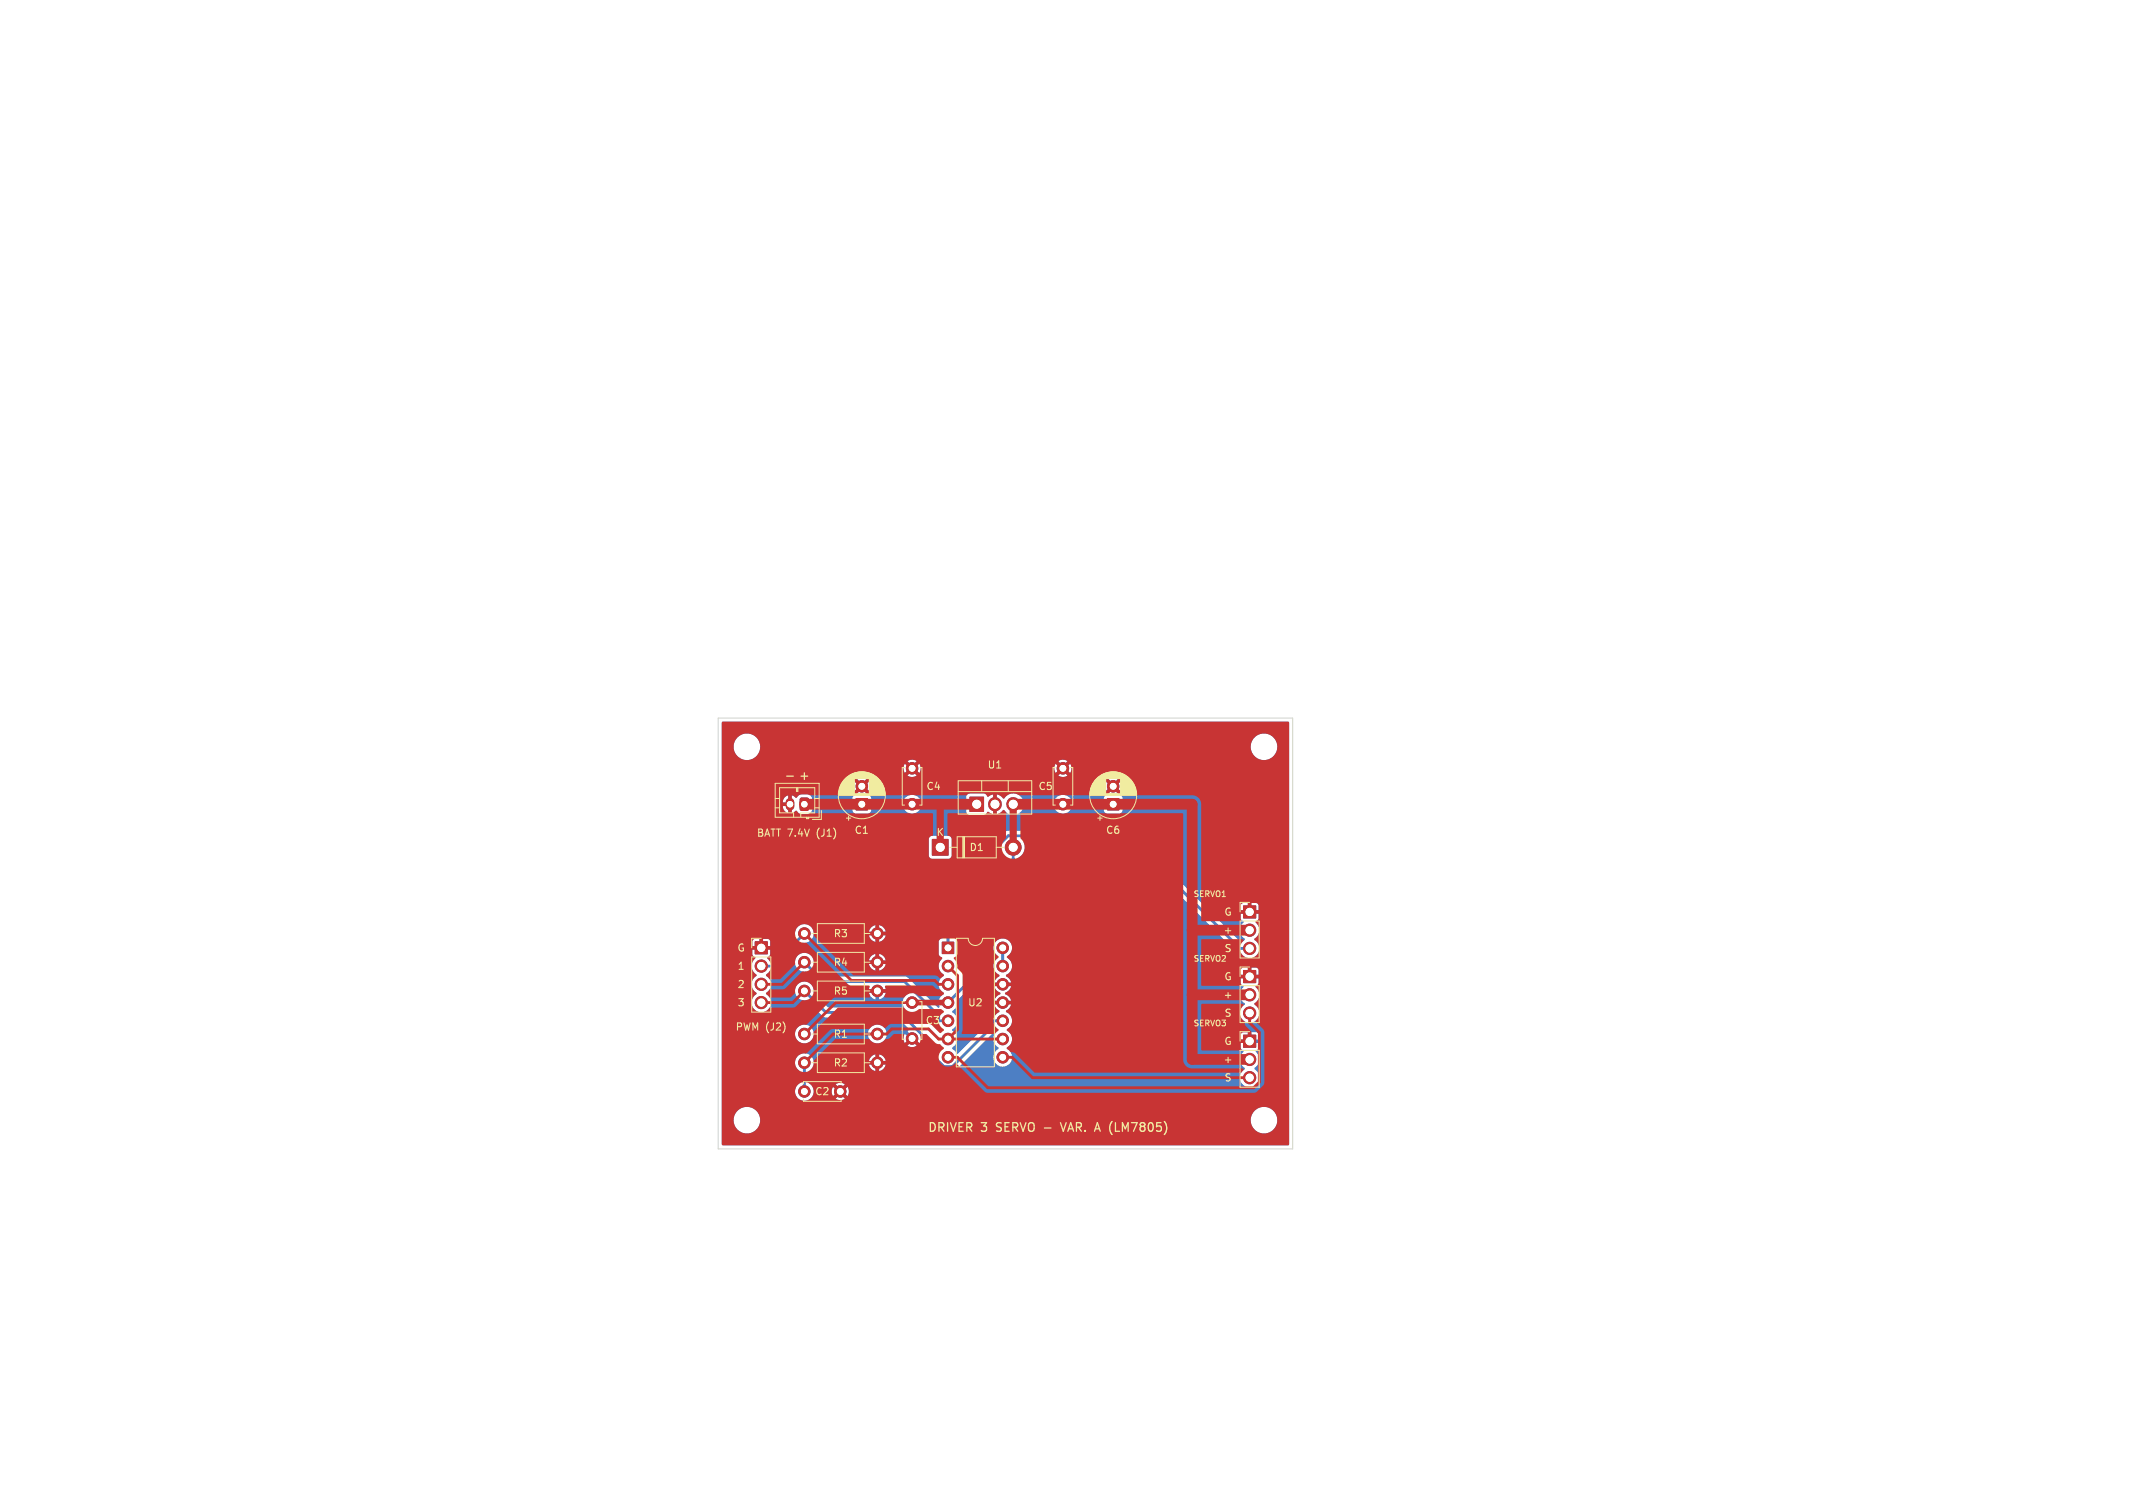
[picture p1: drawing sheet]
<svg xmlns="http://www.w3.org/2000/svg" width="297mm" height="210mm" viewBox="0 0 297 210" stroke-linecap="round" stroke-linejoin="round" font-family="sans-serif">
<defs><g id="words">
<g font-size="1.7" fill="#f2eda1">
<text x="111.1" y="108.9">+</text>
<text x="129.1" y="157.9">DRIVER</text>
<text x="136.6" y="157.9">3</text>
<text x="139" y="157.9">SERVO -</text>
<text x="148.6" y="157.9">VAR. A (LM7805)</text>
</g>
<g font-size="1.4" fill="#f2eda1">
<text x="137.4" y="107.2">U1</text>
<text x="128.9" y="110.2">C4</text>
<text x="144.5" y="110.2">C5</text>
<text x="105.3" y="116.7">BATT 7.4V</text>
<text x="113.9" y="116.7">(J1)</text>
<text x="118.9" y="116.3">C1</text>
<text x="130.3" y="116.6">K</text>
<text x="134.9" y="118.7">D1</text>
<text x="153.9" y="116.3">C6</text>
<text x="116" y="130.7">R3</text>
<text x="170.3" y="130.3">+</text>
<text x="170.4" y="127.7">G</text>
<text x="102.6" y="132.7">G</text>
<text x="102.6" y="137.8">2</text>
<text x="102.6" y="135.3">1</text>
<text x="116" y="134.7">R4</text>
<text x="170.4" y="136.7">G</text>
<text x="170.4" y="132.8">S</text>
<text x="102.3" y="143.7">PWM (J2)</text>
<text x="102.6" y="140.3">3</text>
<text x="116" y="138.7">R5</text>
<text x="128.8" y="142.8">C3</text>
<text x="134.7" y="140.3">U2</text>
<text x="170.3" y="139.3">+</text>
<text x="170.4" y="141.8">S</text>
<text x="116" y="144.7">R1</text>
<text x="116" y="148.7">R2</text>
<text x="170.3" y="148.3">+</text>
<text x="170.4" y="145.7">G</text>
<text x="113.4" y="152.7">C2</text>
<text x="170.4" y="150.8">S</text>
</g>
<g font-size="1.1" fill="#f2eda1">
<text x="166.1" y="125.1">SERVO1</text>
<text x="166.1" y="134.1">SERVO2</text>
<text x="166.1" y="143.1">SERVO3</text>
</g>
</g></defs>
<g fill="#4d7fc4" stroke="#4d7fc4" stroke-width=".14">
<path d="M135 111h2v2h-2z"/>
<path d="M119.2 111.2h1.6v1.6h-1.6z"/>
<path d="M173.2 144.2h1.7v1.7h-1.7z"/>
<path d="M131.2 131.2h1.6v1.6h-1.6z"/>
<path d="M105.1 131.2h1.7v1.6h-1.7z"/>
<path d="M111.5 111.2l.9-.1 .2 .2v1.3l-.2 .3h-.7l-.3-.2z"/>
<path d="M129.8 116.9h2.2v2.2h-2.2z"/>
<path d="M173.2 126.2h1.7v1.6h-1.7z"/>
<path d="M173.2 135.2h1.7v1.7h-1.7z"/>
<path d="M154.2 111.2h1.6v1.6h-1.6z"/>
<circle cx="112" cy="144" r=".8"/>
<circle cx="122.2" cy="144" r=".8"/>
<circle cx="120" cy="109.5" r=".8"/>
<circle cx="112" cy="134" r=".8"/>
<circle cx="122.2" cy="134" r=".8"/>
<circle cx="174" cy="147.5" r=".85"/>
<circle cx="174" cy="150.1" r=".85"/>
<circle cx="132" cy="134.5" r=".8"/>
<circle cx="132" cy="137.1" r=".8"/>
<circle cx="132" cy="139.6" r=".8"/>
<circle cx="132" cy="142.2" r=".8"/>
<circle cx="132" cy="144.7" r=".8"/>
<circle cx="132" cy="147.2" r=".8"/>
<circle cx="139.6" cy="147.2" r=".8"/>
<circle cx="139.6" cy="144.7" r=".8"/>
<circle cx="139.6" cy="142.2" r=".8"/>
<circle cx="139.6" cy="139.6" r=".8"/>
<circle cx="139.6" cy="137.1" r=".8"/>
<circle cx="139.6" cy="134.5" r=".8"/>
<circle cx="139.6" cy="132" r=".8"/>
<circle cx="112" cy="148" r=".8"/>
<circle cx="122.2" cy="148" r=".8"/>
<circle cx="106" cy="134.5" r=".85"/>
<circle cx="106" cy="137.1" r=".85"/>
<circle cx="106" cy="139.6" r=".85"/>
<circle cx="127" cy="112" r=".8"/>
<circle cx="127" cy="107" r=".8"/>
<circle cx="127" cy="139.6" r=".8"/>
<circle cx="127" cy="144.6" r=".8"/>
<circle cx="112" cy="130" r=".8"/>
<circle cx="122.2" cy="130" r=".8"/>
<circle cx="141.1" cy="118" r="1.1"/>
<circle cx="174" cy="129.5" r=".85"/>
<circle cx="174" cy="132.1" r=".85"/>
<circle cx="174" cy="138.5" r=".85"/>
<circle cx="174" cy="141.1" r=".85"/>
<circle cx="112" cy="152" r=".8"/>
<circle cx="117" cy="152" r=".8"/>
<circle cx="155" cy="109.5" r=".8"/>
<circle cx="112" cy="138" r=".8"/>
<circle cx="122.2" cy="138" r=".8"/>
<circle cx="148" cy="112" r=".8"/>
<circle cx="148" cy="107" r=".8"/>
</g>
<path d="M138.5 112h.1M141.1 112h.1" fill="none" stroke="#4d7fc4" stroke-width="1.9"/>
<path d="M110 111.7v.6" fill="none" stroke="#4d7fc4" stroke-width="1.2"/>
<path d="M141.1 118v1.6l-5.3 5.3v10.9l-3.8 3.8M112 130l-4.5 4.5h-1.5M112 138l3 3h10.3l3.6 3.6v1.4l2.5 2.5h1.2l5.7-5.7v-.6h1.3M112 134l2.7 2.7h11.3l4.7 4.7M132 132v-7.2l8.4-8.4h16.6l15.6 15.7h1.4M139.6 132v2.5M112 148v4M130.7 142.2h1.3" fill="none" stroke="#4d7fc4" stroke-width=".4"/>
<path d="M100.5 100.6l.1-.1h78.8l.1 .1v58.8l-.1 .1h-78.8l-.1-.1v-3.3h1.6a1.85 1.85 0 0 0 1.9 1.8 1.85 1.85 0 0 0 1.8-1.8h68.3l.1 .2a1.86 1.86 0 0 0 2.9 1.2 1.86 1.86 0 0 0-.3-3.2 1.86 1.86 0 0 0-2.7 1.8h-68.3l.1-.2a1.86 1.86 0 0 0-2-1.8 1.86 1.86 0 0 0-1.8 2h-1.6v-4.1h10.2v.2a1.31 1.31 0 0 0 1.4 1.1 1.31 1.31 0 0 0 1.2-1.3h2.5l.2 .7 .6-.7 .1 .2 .3 .2-.7 .6 .6 .2 .8-.2-.7-.6 .2-.1 .2-.3 .6 .7a1.19 1.19 0 0 0 0-1.4l-.6 .7-.2-.3-.2-.1 .7-.6-.8-.2-.6 .2 .7 .6-.2 .1-.2 .3-.6-.7-.2 .7h-2.5a1.79 1.79 0 0 0-.6-1.2v-.7h59.9a1.36 1.36 0 0 0 2.1 1.1 1.36 1.36 0 0 0 0-2.3v-.2a1.37 1.37 0 0 0 .2-2.2v-.2l.3-.3 .1-.8h-.9v-.4h.9l-.1-.8-.3-.2h-.6v.8h-.6v-.8h-.7l-.2 .1-.1 .9h.9v.4h-.9l.1 .8 .4 .4a1.44 1.44 0 0 0 .1 2.3v.2a1.43 1.43 0 0 0-.7 1.2h-59.9v-1l.4-.4 .2-.5h7.7l.3 .6 .6 .4v-.9l.2 .1 .3-.1v.9l.7-.4 .2-.6h-.8l.1-.2-.1-.2h.8l-.2-.6-.7-.4v.9l-.2-.1-.3 .1v-.9l-.6 .4-.3 .6h.8v.2v.2h-8.5a1.32 1.32 0 0 0-1.9-1.4 1.32 1.32 0 0 0-.1 2.4v1.7a1.35 1.35 0 0 0-.6 1.1h-10.2v-8h10.2v.2a1.31 1.31 0 0 0 1.4 1.1 1.31 1.31 0 0 0 1.2-1.3h7.6v.2a1.31 1.31 0 0 0 2 .8 1.31 1.31 0 0 0-.2-2.2 1.31 1.31 0 0 0-1.8 1.2h-7.6v-.2a1.31 1.31 0 0 0-1.4-1.1 1.31 1.31 0 0 0-1.2 1.3h-10.2v-4.4h4.1l.1 .3a1.36 1.36 0 0 0 2.1 .8 1.36 1.36 0 0 0-.1-2.3v-.1l.3-.3h3.7a1.39 1.39 0 0 0 1.6 1.3l2.2 2.2 .3 .2h10.2l1.6 1.6v.2l-.3 .1 .7 .6-.3 .2-.1 .2-.6-.6a1.19 1.19 0 0 0 0 1.3l.6-.6 .2 .2 .2 .1-.7 .6 .6 .2 .6-.1 .2-.1-.7-.6 .2-.1 .2-.2 .7 .6 .1 .8 .1 .3 2.7 2.7 .4 .1h1.2l.5-.1 5.2-5.2 .1-.1 .1 .2a1.43 1.43 0 0 0 .6 2l-.1 .1a1.31 1.31 0 0 0-.4 2 1.31 1.31 0 0 0 2.1-.1 1.31 1.31 0 0 0-.5-1.9v-.2a1.39 1.39 0 0 0 0-2.5v-.1a1.3 1.3 0 0 0 .1-2.2h32.3l.1 .2a1.36 1.36 0 0 0 2.1 .9 1.36 1.36 0 0 0-.1-2.3v-.2a1.37 1.37 0 0 0 .2-2.2v-.2l.3-.3 .1-.8h-.9v-.4h.9l-.1-.8-.3-.2h-.6v.8h-.6v-.8h-.7l-.2 .1-.1 .9h.9v.4h-.9l.1 .8 .4 .4a1.44 1.44 0 0 0 .1 2.3v.2a1.4 1.4 0 0 0-.7 1.2h-32.3l-.2-.2v-.1l.4-.4 .3-.5h-.9l.1-.3-.1-.2h.9l-.3-.6-.5-.4-.1-.1a1.49 1.49 0 0 0 .9-1h-.9l.1-.2-.1-.3h.9a1.34 1.34 0 0 0-.7-.8v-.2a1.4 1.4 0 0 0 .2-2.4v-.3a1.31 1.31 0 0 0 .3-2 1.31 1.31 0 0 0-2 .1 1.31 1.31 0 0 0 .3 1.9v.3a1.38 1.38 0 0 0 .2 2.4l.1 .1-.5 .4-.3 .5h.9l-.1 .3 .1 .2h-.9l.3 .6 .6 .4v.1a1.49 1.49 0 0 0-.9 1h.9l-.1 .2 .1 .3h-.9a1.34 1.34 0 0 0 .7 .8v.3l-.6 .4-.4 .1-.3 .2-.2 .3v.6l-4.2 4.1h-.2l-.2-.3-.4-.3v-.3a1.37 1.37 0 0 0 0-2.4v-.1a1.37 1.37 0 0 0 0-2.4v-.1a1.45 1.45 0 0 0 .7-1.5l3-3 .2-.3v-10.9l5.1-5 .2-.6a1.84 1.84 0 0 0 .8-2l-.1-.3 .2-.1h14l15.5 15.5 .6 .2a1.37 1.37 0 0 0 2.2 .2 1.37 1.37 0 0 0-.3-2.1v-.2a1.37 1.37 0 0 0 .2-2.2v-.2l.3-.3 .1-.8h-.9v-.4h.9l-.1-.8-.3-.2h-.6v.8h-.6v-.8h-.7l-.2 .1-.1 .9h.9v.4h-.9l.1 .8 .4 .4a1.44 1.44 0 0 0 .1 2.3v.2l-.3 .3h-.2l-15.5-15.4-.3-.1h-16.7l-.4 .2-8.5 8.5-.1 .3v5.9l-.5 .2-.1 .4v1.7l.1 .3 .4 .1v.2a1.38 1.38 0 0 0 .2 2.3v.1a1.37 1.37 0 0 0 0 2.4v.2a1.46 1.46 0 0 0-.6 1.8h-.2l-4.2-4.1-.2-.2h-11.1l-1.8-1.7 7.7-.1 .3 .6 .6 .4v-.9l.2 .1 .3-.1v.9l.7-.4 .2-.6h-.8l.1-.2-.1-.2h.8l-.2-.6-.6-.4h-.1v.9l-.2-.1-.3 .1v-.9l-.5 .2-.4 .6v.2h.8v.2v.2h-8.5a1.31 1.31 0 0 0-1.3-1.5 1.31 1.31 0 0 0-1.3 1.4 1.31 1.31 0 0 0 1.6 1.2l1.9 1.9 .3 .2h6.4l.1 .1v.3h.8v.2v.2h-.8l.3 .6 .5 .4h.1v-.9l.2 .1 .3-.1v.9l.7-.4 .2-.6h-.8l.1-.2-.1-.2h.8v-.3l.1-.1h2.3l.8 .9a1.51 1.51 0 0 0-.7 2h-10.4l-2.1-2a1.33 1.33 0 0 0-1.1-1.6 1.33 1.33 0 0 0-1.5 1.3h-3.7a1.39 1.39 0 0 0-.3-2.1v-.2l.2-.1a.5 .5 0 0 1 .6-.4l.4-.1 3.8-3.8a1.45 1.45 0 0 0 1.6-1.1h7.7l.3 .6 .6 .4v-.9l.2 .1 .3-.1v.9l.7-.4 .2-.6h-.8l.1-.2-.1-.2h.8a1.18 1.18 0 0 0-.9-1v.9l-.2-.1-.3 .1v-.9l-.5 .2-.4 .6v.2h.8v.2v.2h-8.5a1.33 1.33 0 0 0-1.4-1.5 1.33 1.33 0 0 0-1.2 1.6l-3.4 3.4-.2 .1-.2-.3a.35 .35 0 0 1 .3-.4v-.9h-.8v-.4h.8v-.9l-.2-.1h-.8v.8h-.4v-.8h-.8l-.2 .2v.8h.8v.4h-.8v.8l.3 .3v.2a1.38 1.38 0 0 0 .2 2.2v.2a1.39 1.39 0 0 0 0 2.4v.1a1.43 1.43 0 0 0-.7 1.2h-4.1v-20.5h28.8l.2 .4 .2 .1h2.4l.3-.1 .1-.3v-2.4l-.1-.3-.3-.1-2.5 .1-.3 .4v2.2h-28.8v-6.8h8.5l.2 .5 .6 .4v-.9l.1 .1 .3-.1v.9l.7-.3 .3 .3 .3 .2h.9l.4-.2 .3-.4h5.6l.1 .4 .3 .1h1.7l.4-.1 .1-.3v-.9h4.4v.2a1.3 1.3 0 0 0 2.1 .8h6.7l.2 .4 .2 .1h2.1l.3-.1 .2-.3 .8 .3v-.9h.5v.9l.4-.1 .6-.5a1.49 1.49 0 0 0 1.7 .6 1.49 1.49 0 0 0 1-1.4h4.2v.2a1.3 1.3 0 0 0 1 1.1 1.3 1.3 0 0 0 1.3-.5h4.7l.1 .4 .3 .1h1.8l.3-.1 .1-.3v-1.7a.68 .68 0 0 0-.6-.6l-.7-.7 .3-.2 .1-.2 .6 .7a1.19 1.19 0 0 0 0-1.4l-.6 .7-.2-.3-.2-.1 .7-.6-.2-.1-.6-.1-.6 .2 .7 .6-.2 .1-.2 .3-.6-.7-.2 .7 .2 .7 .6-.7 .1 .2 .3 .2-.8 .8a.49 .49 0 0 0-.5 .5v1.6h-4.7a1.31 1.31 0 0 0-.5-2 1.31 1.31 0 0 0-1.8 1.2h-4.2v-.1a1.47 1.47 0 0 0-1.1-1.4 1.47 1.47 0 0 0-1.6 .7h-.1l-.4-.4-.5-.2v.9h-.5v-.9l-.7 .3-.5-.4h-2.2l-.2 .1-.1 .3-.1 2.1h-6.7a1.3 1.3 0 0 0-.2-2.2 1.3 1.3 0 0 0-1.9 1.2h-4.4v-.8a.68 .68 0 0 0-.6-.6l-.7-.7 .3-.2 .1-.2 .6 .7a1.19 1.19 0 0 0 0-1.4l-.6 .7-.1-.2-.3-.2 .7-.6-.2-.1-.6-.1-.6 .2 .7 .6-.2 .1-.2 .3-.6-.7a1.19 1.19 0 0 0 0 1.4l.6-.7 .1 .2 .3 .2-.7 .8a.61 .61 0 0 0-.6 .5v1.6h-5.6v-1.6a.74 .74 0 0 0-.7-.6h-.9l-.7 .5-.6-.3v.9l-.1-.1-.3 .1v-.9a.99 .99 0 0 0-.8 1h.7l-.1 .2 .1 .2h-.7v.1h-8.5v-5.3h25.3l.2 .7 .6-.7 .1 .2 .3 .2-.7 .6 .6 .2 .8-.2-.7-.6 .3-.2 .1-.2 .6 .7 .2-.7h18.6l.2 .7 .6-.7 .1 .2 .3 .2-.7 .6 .6 .2 .8-.2-.7-.6 .3-.2 .1-.2 .6 .7a1.19 1.19 0 0 0 0-1.4l-.6 .7-.1-.2-.3-.2 .7-.6-.8-.2-.6 .2 .7 .6-.3 .2-.1 .2-.6-.7-.2 .7h-18.6l-.2-.7-.6 .7-.1-.2-.3-.2 .7-.6-.8-.2-.6 .2 .7 .6-.2 .1-.2 .3-.6-.7-.2 .7h-25.3v-2.9h1.6a1.85 1.85 0 0 0 1.9 1.8 1.85 1.85 0 0 0 1.8-1.8h68.3l.1 .2a1.86 1.86 0 0 0 2.9 1.2 1.86 1.86 0 0 0-.3-3.2 1.86 1.86 0 0 0-2.7 1.8h-68.3l.1-.2a1.86 1.86 0 0 0-2-1.8 1.86 1.86 0 0 0-1.8 2h-1.6z" fill="#4d7fc4"/>
<g fill="#fff" stroke="#fff" stroke-width=".14">
<circle cx="136" cy="112" r=".55"/>
<circle cx="138.5" cy="112" r=".55"/>
<circle cx="141.1" cy="112" r=".55"/>
<circle cx="112" cy="144" r=".4"/>
<circle cx="122.2" cy="144" r=".4"/>
<circle cx="120" cy="112" r=".4"/>
<circle cx="120" cy="109.5" r=".4"/>
<circle cx="176" cy="104" r="1.6"/>
<circle cx="112" cy="134" r=".4"/>
<circle cx="122.2" cy="134" r=".4"/>
<circle cx="174" cy="145" r=".5"/>
<circle cx="174" cy="147.5" r=".5"/>
<circle cx="174" cy="150.1" r=".5"/>
<circle cx="176" cy="156" r="1.6"/>
<circle cx="104" cy="104" r="1.6"/>
<circle cx="132" cy="132" r=".4"/>
<circle cx="132" cy="134.5" r=".4"/>
<circle cx="132" cy="137.1" r=".4"/>
<circle cx="132" cy="139.6" r=".4"/>
<circle cx="132" cy="142.2" r=".4"/>
<circle cx="132" cy="144.7" r=".4"/>
<circle cx="132" cy="147.2" r=".4"/>
<circle cx="139.6" cy="147.2" r=".4"/>
<circle cx="139.6" cy="144.7" r=".4"/>
<circle cx="139.6" cy="142.2" r=".4"/>
<circle cx="139.6" cy="139.6" r=".4"/>
<circle cx="139.6" cy="137.1" r=".4"/>
<circle cx="139.6" cy="134.5" r=".4"/>
<circle cx="139.6" cy="132" r=".4"/>
<circle cx="112" cy="148" r=".4"/>
<circle cx="122.2" cy="148" r=".4"/>
<circle cx="106" cy="132" r=".5"/>
<circle cx="106" cy="134.5" r=".5"/>
<circle cx="106" cy="137.1" r=".5"/>
<circle cx="106" cy="139.6" r=".5"/>
<circle cx="127" cy="112" r=".4"/>
<circle cx="127" cy="107" r=".4"/>
<circle cx="112" cy="112" r=".37"/>
<circle cx="110" cy="112" r=".38"/>
<circle cx="127" cy="139.6" r=".4"/>
<circle cx="127" cy="144.6" r=".4"/>
<circle cx="112" cy="130" r=".4"/>
<circle cx="122.2" cy="130" r=".4"/>
<circle cx="130.9" cy="118" r=".55"/>
<circle cx="141.1" cy="118" r=".55"/>
<circle cx="104" cy="156" r="1.6"/>
<circle cx="174" cy="127" r=".5"/>
<circle cx="174" cy="129.5" r=".5"/>
<circle cx="174" cy="132.1" r=".5"/>
<circle cx="174" cy="136" r=".5"/>
<circle cx="174" cy="138.5" r=".5"/>
<circle cx="174" cy="141.1" r=".5"/>
<circle cx="112" cy="152" r=".4"/>
<circle cx="117" cy="152" r=".4"/>
<circle cx="155" cy="112" r=".4"/>
<circle cx="155" cy="109.5" r=".4"/>
<circle cx="112" cy="138" r=".4"/>
<circle cx="122.2" cy="138" r=".4"/>
<circle cx="148" cy="112" r=".4"/>
<circle cx="148" cy="107" r=".4"/>
</g>
<g fill="#c83434" stroke="#c83434" stroke-width=".14">
<path d="M135 111h2v2h-2z"/>
<path d="M119.2 111.2h1.6v1.6h-1.6z"/>
<path d="M173.2 144.2h1.7v1.7h-1.7z"/>
<path d="M131.2 131.2h1.6v1.6h-1.6z"/>
<path d="M105.1 131.2h1.7v1.6h-1.7z"/>
<path d="M111.5 111.2l.9-.1 .2 .2v1.3l-.2 .3h-.7l-.3-.2z"/>
<path d="M129.8 116.9h2.2v2.2h-2.2z"/>
<path d="M173.2 126.2h1.7v1.6h-1.7z"/>
<path d="M173.2 135.2h1.7v1.7h-1.7z"/>
<path d="M154.2 111.2h1.6v1.6h-1.6z"/>
<circle cx="112" cy="144" r=".8"/>
<circle cx="122.2" cy="144" r=".8"/>
<circle cx="120" cy="109.5" r=".8"/>
<circle cx="112" cy="134" r=".8"/>
<circle cx="122.2" cy="134" r=".8"/>
<circle cx="174" cy="147.5" r=".85"/>
<circle cx="174" cy="150.1" r=".85"/>
<circle cx="132" cy="134.5" r=".8"/>
<circle cx="132" cy="137.1" r=".8"/>
<circle cx="132" cy="139.6" r=".8"/>
<circle cx="132" cy="142.2" r=".8"/>
<circle cx="132" cy="144.7" r=".8"/>
<circle cx="132" cy="147.2" r=".8"/>
<circle cx="139.6" cy="147.2" r=".8"/>
<circle cx="139.6" cy="144.7" r=".8"/>
<circle cx="139.6" cy="142.2" r=".8"/>
<circle cx="139.6" cy="139.6" r=".8"/>
<circle cx="139.6" cy="137.1" r=".8"/>
<circle cx="139.6" cy="134.5" r=".8"/>
<circle cx="139.6" cy="132" r=".8"/>
<circle cx="112" cy="148" r=".8"/>
<circle cx="122.2" cy="148" r=".8"/>
<circle cx="106" cy="134.5" r=".85"/>
<circle cx="106" cy="137.1" r=".85"/>
<circle cx="106" cy="139.6" r=".85"/>
<circle cx="127" cy="112" r=".8"/>
<circle cx="127" cy="107" r=".8"/>
<circle cx="127" cy="139.6" r=".8"/>
<circle cx="127" cy="144.6" r=".8"/>
<circle cx="112" cy="130" r=".8"/>
<circle cx="122.2" cy="130" r=".8"/>
<circle cx="141.1" cy="118" r="1.1"/>
<circle cx="174" cy="129.5" r=".85"/>
<circle cx="174" cy="132.1" r=".85"/>
<circle cx="174" cy="138.5" r=".85"/>
<circle cx="174" cy="141.1" r=".85"/>
<circle cx="112" cy="152" r=".8"/>
<circle cx="117" cy="152" r=".8"/>
<circle cx="155" cy="109.5" r=".8"/>
<circle cx="112" cy="138" r=".8"/>
<circle cx="122.2" cy="138" r=".8"/>
<circle cx="148" cy="112" r=".8"/>
<circle cx="148" cy="107" r=".8"/>
</g>
<path d="M138.5 112h.1M141.1 112h.1" fill="none" stroke="#c83434" stroke-width="1.9"/>
<path d="M110 111.7v.6" fill="none" stroke="#c83434" stroke-width="1.2"/>
<path d="M112 112h24M141.1 112h24.9v35.5h8M166 138.5h8M166 129.5h8" fill="none" stroke="#c83434" stroke-width="1.5"/>
<path d="M130.9 112v6M141.1 112v6" fill="none" stroke="#c83434" stroke-width="1"/>
<path d="M127 139.6h5" fill="none" stroke="#c83434" stroke-width=".8"/>
<path d="M112 138l-1.6 1.6h-4.4M112 130l6.5 6.5h11.7l.5 .6h1.3M112 134l-3.1 3.1h-2.9M127 139.6h-10.6l-4.4 4.4M132 134.5l1.3 1.4v7.5l-1.3 1.3M139.6 147.2h1.3l2.9 2.9h30.2M139.6 144.7h-8.9l-1.4-1.4h-5.1l-.7 .7h-7.5l-4 4M174 141.1v1.3l1.4 1.4v6.9l-.8 .8h-37.1l-4.2-4.3h-1.3" fill="none" stroke="#c83434" stroke-width=".4"/>
<g fill="#c83434">
<path d="M167.3 139.9l.1-.1h5.6l.2 .1a1.5 1.5 0 0 0 .1 2.4l.1 .5 .8 .9 .1 .9h-.6v-.8h-.7l-.2 .1-.1 .9h.9v.4h-.9l.1 .9-.1 .2h-5.4v-.2z"/>
<path d="M122.5 137.8h.8l-.1-.4 .2-.2h6.4l.6 .5 .5 .1 .5 .5-.4 .4h-3a1.44 1.44 0 0 0-2.2 .2h-2.6l-.1-.1 .2-.6h-.8l.1-.2z"/>
<path d="M100.5 100.6l.1-.1h78.8l.1 .1v58.8l-.1 .1h-78.8l-.1-.1v-3.3h1.6a1.85 1.85 0 0 0 1.9 1.8 1.85 1.85 0 0 0 1.8-1.8h68.3l.1 .2a1.86 1.86 0 0 0 2.9 1.2 1.86 1.86 0 0 0-.3-3.2 1.86 1.86 0 0 0-2.7 1.8h-68.3l.1-.2a1.86 1.86 0 0 0-2-1.8 1.86 1.86 0 0 0-1.8 2h-1.6v-4.1h10.2v.2a1.3 1.3 0 0 0 1.4 1.1 1.3 1.3 0 0 0 1.2-1.3h2.5l.2 .7 .6-.7 .1 .2 .3 .2-.7 .6 .6 .2 .8-.2-.7-.6 .2-.1 .2-.3 .6 .7a1.19 1.19 0 0 0 0-1.4l-.6 .7-.2-.3-.2-.1 .7-.6-.8-.2-.6 .2 .7 .6-.2 .1-.2 .3-.6-.7-.2 .7h-2.5a1.31 1.31 0 0 0-1.3-1.3 1.31 1.31 0 0 0-1.3 1.3h-10.2v-12.4h4.1l.1 .3a1.41 1.41 0 0 0 1.1 1.1 1.41 1.41 0 0 0 1.4-.7h3.3l.3-.2 .9-.8a1.32 1.32 0 0 0 1.6-1.2 1.32 1.32 0 0 0-1.4-1.4 1.32 1.32 0 0 0-1.2 1.6l-.7 .6h-2.8l-.5-.6 .5-.5h1.8l.3-.1 2.4-2.4a1.32 1.32 0 0 0 1.6-.9 1.32 1.32 0 0 0-1-1.6 1.32 1.32 0 0 0-1.6 1v.5l-2.1 2.1h-1.4l-.5-.6a1.43 1.43 0 0 0 .2-2.3v-.2l.3-.3v-.8h-.8v-.4h.8v-.8l-.3-.2h-.7v.8h-.4v-.8h-.8l-.2 .1v.9h.8v.4h-.8v.8l.4 .4a1.43 1.43 0 0 0 .1 2.3v.2a1.39 1.39 0 0 0 0 2.4v.1a1.44 1.44 0 0 0-.7 1.2h-4.1v-27.3h8.5l.2 .5 .6 .4v-.9l.1 .1 .3-.1v.9l.7-.3 .3 .3 .4 .2h.9l.3-.1h17l.1 .1v2.9l-.4 .2-.2 .4v2.3l.2 .3 .2 .1h2.4l.3-.1 .1-.3v-2.4l-.1-.3-.5-.2v-2.9l.1-.1h2.5l.5 .2h2l.3-.1 .2-.3 .8 .3v-.9h.5v.9l.4-.1 .6-.5 .3 .4v3.5a1.63 1.63 0 0 0-.2 2.4 1.63 1.63 0 0 0 2.4 0 1.63 1.63 0 0 0-.2-2.4v-3.3l.1-.1h22.4h.1l.1 34.5 .2 .4 .2 .3 .6 .3h7.2l.2 .1-.4 .5h-28.7l-2.7-2.7-.7-.2-.5-.4v-.2a1.39 1.39 0 0 0 0-2.5v-.1a1.32 1.32 0 0 0 .7-1.2 1.32 1.32 0 0 0-.8-1.2v-.1l.4-.4 .3-.5h-.9l.1-.3-.1-.2h.9l-.3-.6-.5-.4-.1-.1a1.49 1.49 0 0 0 .9-1h-.9l.1-.2-.1-.3h.9a1.34 1.34 0 0 0-.7-.8v-.2a1.4 1.4 0 0 0 .8-1.2 1.4 1.4 0 0 0-.7-1.3v-.2a1.31 1.31 0 0 0 .4-2 1.31 1.31 0 0 0-2 .1 1.31 1.31 0 0 0 .4 2v.1a1.35 1.35 0 0 0-.7 1.3 1.35 1.35 0 0 0 .8 1.2l.1 .1-.5 .4-.3 .5h.9l-.1 .3 .1 .2h-.9l.3 .6 .6 .4v.1a1.49 1.49 0 0 0-.9 1h.9l-.1 .2 .1 .3h-.9a1.34 1.34 0 0 0 .7 .8l.1 .2a1.4 1.4 0 0 0-.9 1.2 1.4 1.4 0 0 0 .8 1.3l-.7 .6h-4.4l-.1-.1 .1-.5v-7.6l-.1-.3-.6-.7a1.84 1.84 0 0 0-.5-1.4l.4-.2 .1-.3-.1-1.9-.3-.3h-1.7l-.4 .1-.1 .3v1.7l.1 .4 .4 .1v.2a1.39 1.39 0 0 0 .2 2.3l-.4 .4-.8-.4h-11.4l-1.6-1.6h3.8l.3 .6 .6 .4v-.9l.2 .1 .3-.1v.9l.5-.2 .4-.6v-.2h-.8l.1-.2-.1-.2h.8l-.1-.4-.3-.4-.5-.2v.9l-.2-.1-.3 .1v-.9l-.6 .4-.3 .6h.8v.2v.2h-4.6l-3.9-4h7.7l.3 .6 .6 .4v-.9l.2 .1 .3-.1v.9l.7-.4 .2-.6h-.8l.1-.2-.1-.2h.8a1.18 1.18 0 0 0-.9-1v.9l-.2-.1-.3 .1v-.9l-.5 .2-.4 .6v.2h.8v.2v.2h-8.5a1.31 1.31 0 0 0-1.3-1.5 1.31 1.31 0 0 0-1.3 1.4 1.31 1.31 0 0 0 1.6 1.2l5.9 5.8 .3 .1 2.5 .1 .1 .1-.1 .4h.8v.2v.2h-.8l.2 .6-.1 .1h-4.8l-.2 .1-3.8 3.7a1.32 1.32 0 0 0-1.6 1.2 1.32 1.32 0 0 0 1.4 1.4 1.32 1.32 0 0 0 1.2-1.6l3.4-3.4h9.2a1.38 1.38 0 0 0 2.1 .2h3l.4 .3v.2a1.37 1.37 0 0 0 0 2.4l-.5 .5-1.1-1.1-.5-.2h-5.2l-.3 .1-.6 .5a1.42 1.42 0 0 0-2.2 .1h-5.2l-.3 .2-3.2 3.2a1.31 1.31 0 0 0-1.6 1 1.31 1.31 0 0 0 1 1.6 1.31 1.31 0 0 0 1.6-1.1h7.7l.3 .6 .6 .4v-.9l.2 .1 .3-.1v.9l.3-.1 .4-.3 .2-.6h-.8l.1-.2-.1-.2h.8l-.2-.6-.7-.4v.9l-.2-.1-.3 .1v-.9l-.5 .2-.4 .6v.2h.8v.2v.2h-8.5v-.5l3-3h4.8a1.38 1.38 0 0 0 2.2 0l.5-.1 .7-.6 1.4 .1a1.51 1.51 0 0 0 .1 1.2l.6-.6 .2 .2 .2 .1-.7 .6 .6 .2 .6-.1 .2-.1-.7-.6 .2-.1 .2-.2 .6 .6 .2-.5v-.8h.7l1.4 1.3 .6 .1 .5 .5v.1a1.33 1.33 0 0 0-.4 2 1.33 1.33 0 0 0 2 .1h.2l3.9 3.9 .4 .2h37.1l.4-.2 .9-.8 .2-.5v-7l-.2-.4-1.1-1.1a1.41 1.41 0 0 0-.1-2.3v-.2a1.37 1.37 0 0 0 .2-2.2v-.2l.3-.3 .1-.8h-.9v-.4h.9l-.1-.8-.3-.2h-.6v.8h-.6v-.8h-.7l-.2 .1-.1 .9h.9v.4h-.9l.1 .9-.1 .2h-5.3l-.1-.2v-6.2l.1-.1h5.6l.2 .1a1.37 1.37 0 0 0-.2 2.1 1.37 1.37 0 0 0 2-.1 1.37 1.37 0 0 0-.3-2v-.2a1.37 1.37 0 0 0 .2-2.2v-.2l.3-.3 .1-.8h-.9v-.4h.9l-.1-.8-.3-.2h-.6v.8h-.6v-.8h-.7l-.2 .1-.1 .9h.9v.4h-.9l.1 .9-.1 .2h-5.3l-.1-.1v-16.3l-.1-.4-.3-.4-.4-.2-.4-.2h-10.1a.25 .25 0 0 1-.3-.2l-.7-.6 .3-.2 .1-.2 .6 .7 .2-.7-.2-.7-.6 .7-.2-.3-.2-.1 .7-.6-.2-.1-.6-.1-.6 .2 .7 .6-.2 .1-.2 .3-.6-.7a1.19 1.19 0 0 0 0 1.4l.6-.7 .1 .2 .3 .2-.7 .8h-.4h-12a1.58 1.58 0 0 0-2.2 .5l-.4-.4-.5-.2v.9h-.5v-.9l-.8 .3-.2-.3-.3-.1h-2l-.5 .2h-13.4h-.4l-.7-.8 .3-.2 .1-.2 .6 .7a1.19 1.19 0 0 0 0-1.4l-.6 .7-.1-.2-.3-.2 .7-.6-.2-.1-.6-.1-.6 .2 .7 .6-.2 .1-.2 .3-.6-.7a1.19 1.19 0 0 0 0 1.4l.6-.7 .1 .2 .3 .2-.7 .8h-.4h-6.1l-.3-.1h-.9l-.4 .2-.4 .3-.6-.3v.9l-.1-.1-.3 .1v-.9a.99 .99 0 0 0-.8 1h.7l-.1 .2 .1 .2h-.7v.1h-8.5v-5.3h25.3l.2 .7 .6-.7 .1 .2 .3 .2-.7 .6 .6 .2 .8-.2-.7-.6 .3-.2 .1-.2 .6 .7 .2-.7h18.6l.2 .7 .6-.7 .1 .2 .3 .2-.7 .6 .6 .2 .8-.2-.7-.6 .3-.2 .1-.2 .6 .7a1.19 1.19 0 0 0 0-1.4l-.6 .7-.1-.2-.3-.2 .7-.6-.8-.2-.6 .2 .7 .6-.3 .2-.1 .2-.6-.7-.2 .7h-18.6l-.2-.7-.6 .7-.1-.2-.3-.2 .7-.6-.8-.2-.6 .2 .7 .6-.2 .1-.2 .3-.6-.7-.2 .7h-25.3v-2.9h1.6a1.85 1.85 0 0 0 1.9 1.8 1.85 1.85 0 0 0 1.8-1.8h68.3l.1 .2a1.86 1.86 0 0 0 2.9 1.2 1.86 1.86 0 0 0-.3-3.2 1.86 1.86 0 0 0-2.7 1.8h-68.3l.1-.2a1.86 1.86 0 0 0-2-1.8 1.86 1.86 0 0 0-1.8 2h-1.6z"/>
</g>
<g fill="#fff" stroke="#fff" stroke-width=".14">
<circle cx="136" cy="112" r=".55"/>
<circle cx="138.5" cy="112" r=".55"/>
<circle cx="141.1" cy="112" r=".55"/>
<circle cx="112" cy="144" r=".4"/>
<circle cx="122.2" cy="144" r=".4"/>
<circle cx="120" cy="112" r=".4"/>
<circle cx="120" cy="109.5" r=".4"/>
<circle cx="176" cy="104" r="1.6"/>
<circle cx="112" cy="134" r=".4"/>
<circle cx="122.2" cy="134" r=".4"/>
<circle cx="174" cy="145" r=".5"/>
<circle cx="174" cy="147.5" r=".5"/>
<circle cx="174" cy="150.1" r=".5"/>
<circle cx="176" cy="156" r="1.6"/>
<circle cx="104" cy="104" r="1.6"/>
<circle cx="132" cy="132" r=".4"/>
<circle cx="132" cy="134.5" r=".4"/>
<circle cx="132" cy="137.1" r=".4"/>
<circle cx="132" cy="139.6" r=".4"/>
<circle cx="132" cy="142.2" r=".4"/>
<circle cx="132" cy="144.7" r=".4"/>
<circle cx="132" cy="147.2" r=".4"/>
<circle cx="139.6" cy="147.2" r=".4"/>
<circle cx="139.6" cy="144.7" r=".4"/>
<circle cx="139.6" cy="142.2" r=".4"/>
<circle cx="139.6" cy="139.6" r=".4"/>
<circle cx="139.6" cy="137.1" r=".4"/>
<circle cx="139.6" cy="134.5" r=".4"/>
<circle cx="139.6" cy="132" r=".4"/>
<circle cx="112" cy="148" r=".4"/>
<circle cx="122.2" cy="148" r=".4"/>
<circle cx="106" cy="132" r=".5"/>
<circle cx="106" cy="134.5" r=".5"/>
<circle cx="106" cy="137.1" r=".5"/>
<circle cx="106" cy="139.6" r=".5"/>
<circle cx="127" cy="112" r=".4"/>
<circle cx="127" cy="107" r=".4"/>
<circle cx="112" cy="112" r=".37"/>
<circle cx="110" cy="112" r=".38"/>
<circle cx="127" cy="139.6" r=".4"/>
<circle cx="127" cy="144.6" r=".4"/>
<circle cx="112" cy="130" r=".4"/>
<circle cx="122.2" cy="130" r=".4"/>
<circle cx="130.9" cy="118" r=".55"/>
<circle cx="141.1" cy="118" r=".55"/>
<circle cx="104" cy="156" r="1.6"/>
<circle cx="174" cy="127" r=".5"/>
<circle cx="174" cy="129.5" r=".5"/>
<circle cx="174" cy="132.1" r=".5"/>
<circle cx="174" cy="136" r=".5"/>
<circle cx="174" cy="138.5" r=".5"/>
<circle cx="174" cy="141.1" r=".5"/>
<circle cx="112" cy="152" r=".4"/>
<circle cx="117" cy="152" r=".4"/>
<circle cx="155" cy="112" r=".4"/>
<circle cx="155" cy="109.5" r=".4"/>
<circle cx="112" cy="138" r=".4"/>
<circle cx="122.2" cy="138" r=".4"/>
<circle cx="148" cy="112" r=".4"/>
<circle cx="148" cy="107" r=".4"/>
</g>
<path d="M109.5 108.1h1M147.7 156.3l.4 1.2" fill="none" stroke="#f2eda1" stroke-width=".18"/>
<g fill="none" stroke="#f2eda1" stroke-width=".14">
<path d="M107.9 109.1h6.2v4.7h-6.2zM107.9 112.5h.6M107.9 111.2h.6M110.5 113.8v-.6h-2v-3.5h5v3.5h-2v.6M110.9 109.7v.5h.2v-.5M111 109.7v.5M112.3 113.8v.2h.3v-.2M112.3 113.9h.3M113.5 112.5h.6M113.5 111.2h.6M114.4 112.9v1.2h-1.3M116.8 110.8h6.4"/>
<path d="M116.8 110.7h6.4M116.8 110.6h6.4M116.8 110.5h6.4M116.8 110.5h2.2M116.8 110.4h2.2M116.8 110.3h2.2M116.8 110.2h2.2M116.8 110.1h2.2M116.8 110h2.2M116.9 110h2.1M116.9 109.9h2.1M116.9 109.8h2.1"/>
<path d="M116.9 109.7h2.1M117 109.7h2M117 109.6h2M117 109.5h2M117 109.4h2M117.1 109.4h1.9M117.1 109.3h1.9M117.1 109.2h1.9M117.2 109.2h1.8M117.2 109.1h1.8M117.3 109h1.7M117.3 108.9h1.7"/>
<path d="M117.4 108.9h1.6M117.4 108.8h1.6M117.5 108.7h1.5M117.5 108.6h1.5M117.6 108.6h1.4M117.6 108.5h1.4M117.7 108.5h1.3M117.7 108.4h4.6M117.8 108.4h4.4M117.8 108.3h4.4M117.8 113.9h.7M117.9 108.3h4.2"/>
<path d="M118 108.2h4M118.1 108.1h3.8M118.2 113.6v.7M118.2 108.1h3.6M118.2 108h3.6M118.3 108h3.4M118.4 107.9h3.2M118.5 107.9h3M118.6 107.8h2.8M118.7 107.8h2.7M118.7 107.7h2.6M118.8 107.7h2.4"/>
<path d="M118.9 107.7h2.2M119.1 107.6h1.8M119.2 107.6h1.6M119.4 107.5h1.2M119.6 107.5h.8M121 108.7h1.5M121 110.2h2.2M121 110.5h2.2M121 110.4h2.2M121 110.3h2.2M121 110.1h2.2M121 110h2.2"/>
<path d="M121 110h2.1M121 109.9h2.1M121 109.8h2.1M121 109.7h2.1M121 109.7h2M121 109.6h2M121 109.5h2M121 109.4h2M121 109.4h1.9M121 109.3h1.9M121 109.2h1.9M121 109.2h1.8"/>
<path d="M121 109.1h1.8M121 109h1.7M121 108.9h1.7M121 108.9h1.6M121 108.8h1.6M121 108.6h1.5M121 108.6h1.4M121 108.5h1.4M121 108.5h1.3M125.9 106.9h-.3v5.2h.3M128.1 106.9h.3v5.2h-.3M132.3 118h1"/>
<path d="M133.3 116.5h5.4v3h-5.4zM133.4 108.7h10.3v4.7h-10.3zM133.4 110.2h10.3M134.1 116.5v3M134.2 116.5v3M134.3 116.5v3M136.7 108.7v1.5M138.7 118h1M140.4 108.7v1.5M146.9 106.9h-.3v5.2h.3M149.1 106.9h.3v5.2h-.3M151.8 110.8h6.4"/>
<path d="M151.8 110.7h6.4M151.8 110.6h6.4M151.8 110.5h6.4M151.8 110.5h2.2M151.8 110.4h2.2M151.8 110.3h2.2M151.8 110.2h2.2M151.8 110.1h2.2M151.9 110h2.1M151.9 109.9h2.1M151.9 109.8h2.1M151.9 109.7h2.1"/>
<path d="M152 109.7h2M152 109.6h2M152 109.5h2M152 109.4h2M152.1 109.4h1.9M152.1 109.3h1.9M152.1 109.2h1.9M152.2 109.2h1.8M152.2 109.1h1.8M152.3 109h1.7M152.3 108.9h1.7M152.4 108.9h1.6"/>
<path d="M152.4 108.8h1.6M152.5 108.7h1.5M152.6 108.6h1.4M152.6 108.5h1.4M152.7 108.5h1.3M152.7 108.4h4.6M152.8 108.4h4.4M152.8 108.3h4.4M152.8 113.9h.7M152.9 108.3h4.2M153 108.2h4M153.1 108.1h3.8"/>
<path d="M153.2 113.6v.7M153.2 108.1h3.6M153.2 108h3.6M153.3 108h3.4M153.3 107.9h3.3M153.4 107.9h3.2M153.5 107.9h3M153.6 107.8h2.8M153.6 107.8h2.7M153.7 107.7h2.6M153.8 107.7h2.4M153.9 107.7h2.2"/>
<path d="M154.1 107.6h1.8M154.2 107.6h1.6M154.4 107.5h1.2M154.6 107.5h.8M156 108.7h1.5M156 110.2h2.2M156 110.5h2.2M156 110.4h2.2M156 110.3h2.2M156 110.1h2.2M156 110h2.2M156 110h2.1"/>
<path d="M156 109.9h2.1M156 109.8h2.1M156 109.7h2.1M156 109.7h2M156 109.6h2M156 109.5h2M156 109.4h2M156 109.4h1.9M156 109.3h1.9M156 109.2h1.9M156 109.2h1.8M156 109.1h1.8"/>
<path d="M156 109h1.7M156 108.9h1.7M156 108.9h1.6M156 108.8h1.6M156 108.6h1.5M156 108.6h1.4M156 108.5h1.4M156 108.5h1.3M104.7 133.3h2.6v7.6h-2.6zM106 130.7h-1.3v1.3M113 134h.8M113 130h.8"/>
<path d="M113 138h.8M113.8 128.6h6.6v2.8h-6.6zM113.8 132.6h6.6v2.8h-6.6zM113.8 136.6h6.6v2.8h-6.6zM120.4 134h.7M120.4 130h.7M120.4 138h.7M125.9 139.5h-.3v5.2h.3M128.1 139.5h.3v5.2h-.3M133.2 130.7h1.6a1 1 0 0 0 1 1 1 1 0 0 0 1-1h1.7v17.9h-5.3zM172.7 128.3h2.6v5.1h-2.6zM172.7 137.3h2.6v5.1h-2.6z"/>
<path d="M174 125.7h-1.3v1.3M174 134.7h-1.3v1.3M111.9 150.9v-.3h5.2v.3M111.9 153.1v.3h5.2v-.3M113 144h.8M113 148h.8M113.8 142.6h6.6v2.8h-6.6zM113.8 146.6h6.6v2.8h-6.6zM120.4 144h.7M120.4 148h.7M172.7 146.3h2.6v5.1h-2.6zM174 143.7h-1.3v1.3"/>
<circle cx="120" cy="110.7" r="3.3"/>
<circle cx="155" cy="110.7" r="3.3"/>
</g>
<path d="M100 100h80v60h-80z" fill="none" stroke="#d0d2cd" stroke-width=".14"/>
<use href="#words"/>
</svg>
